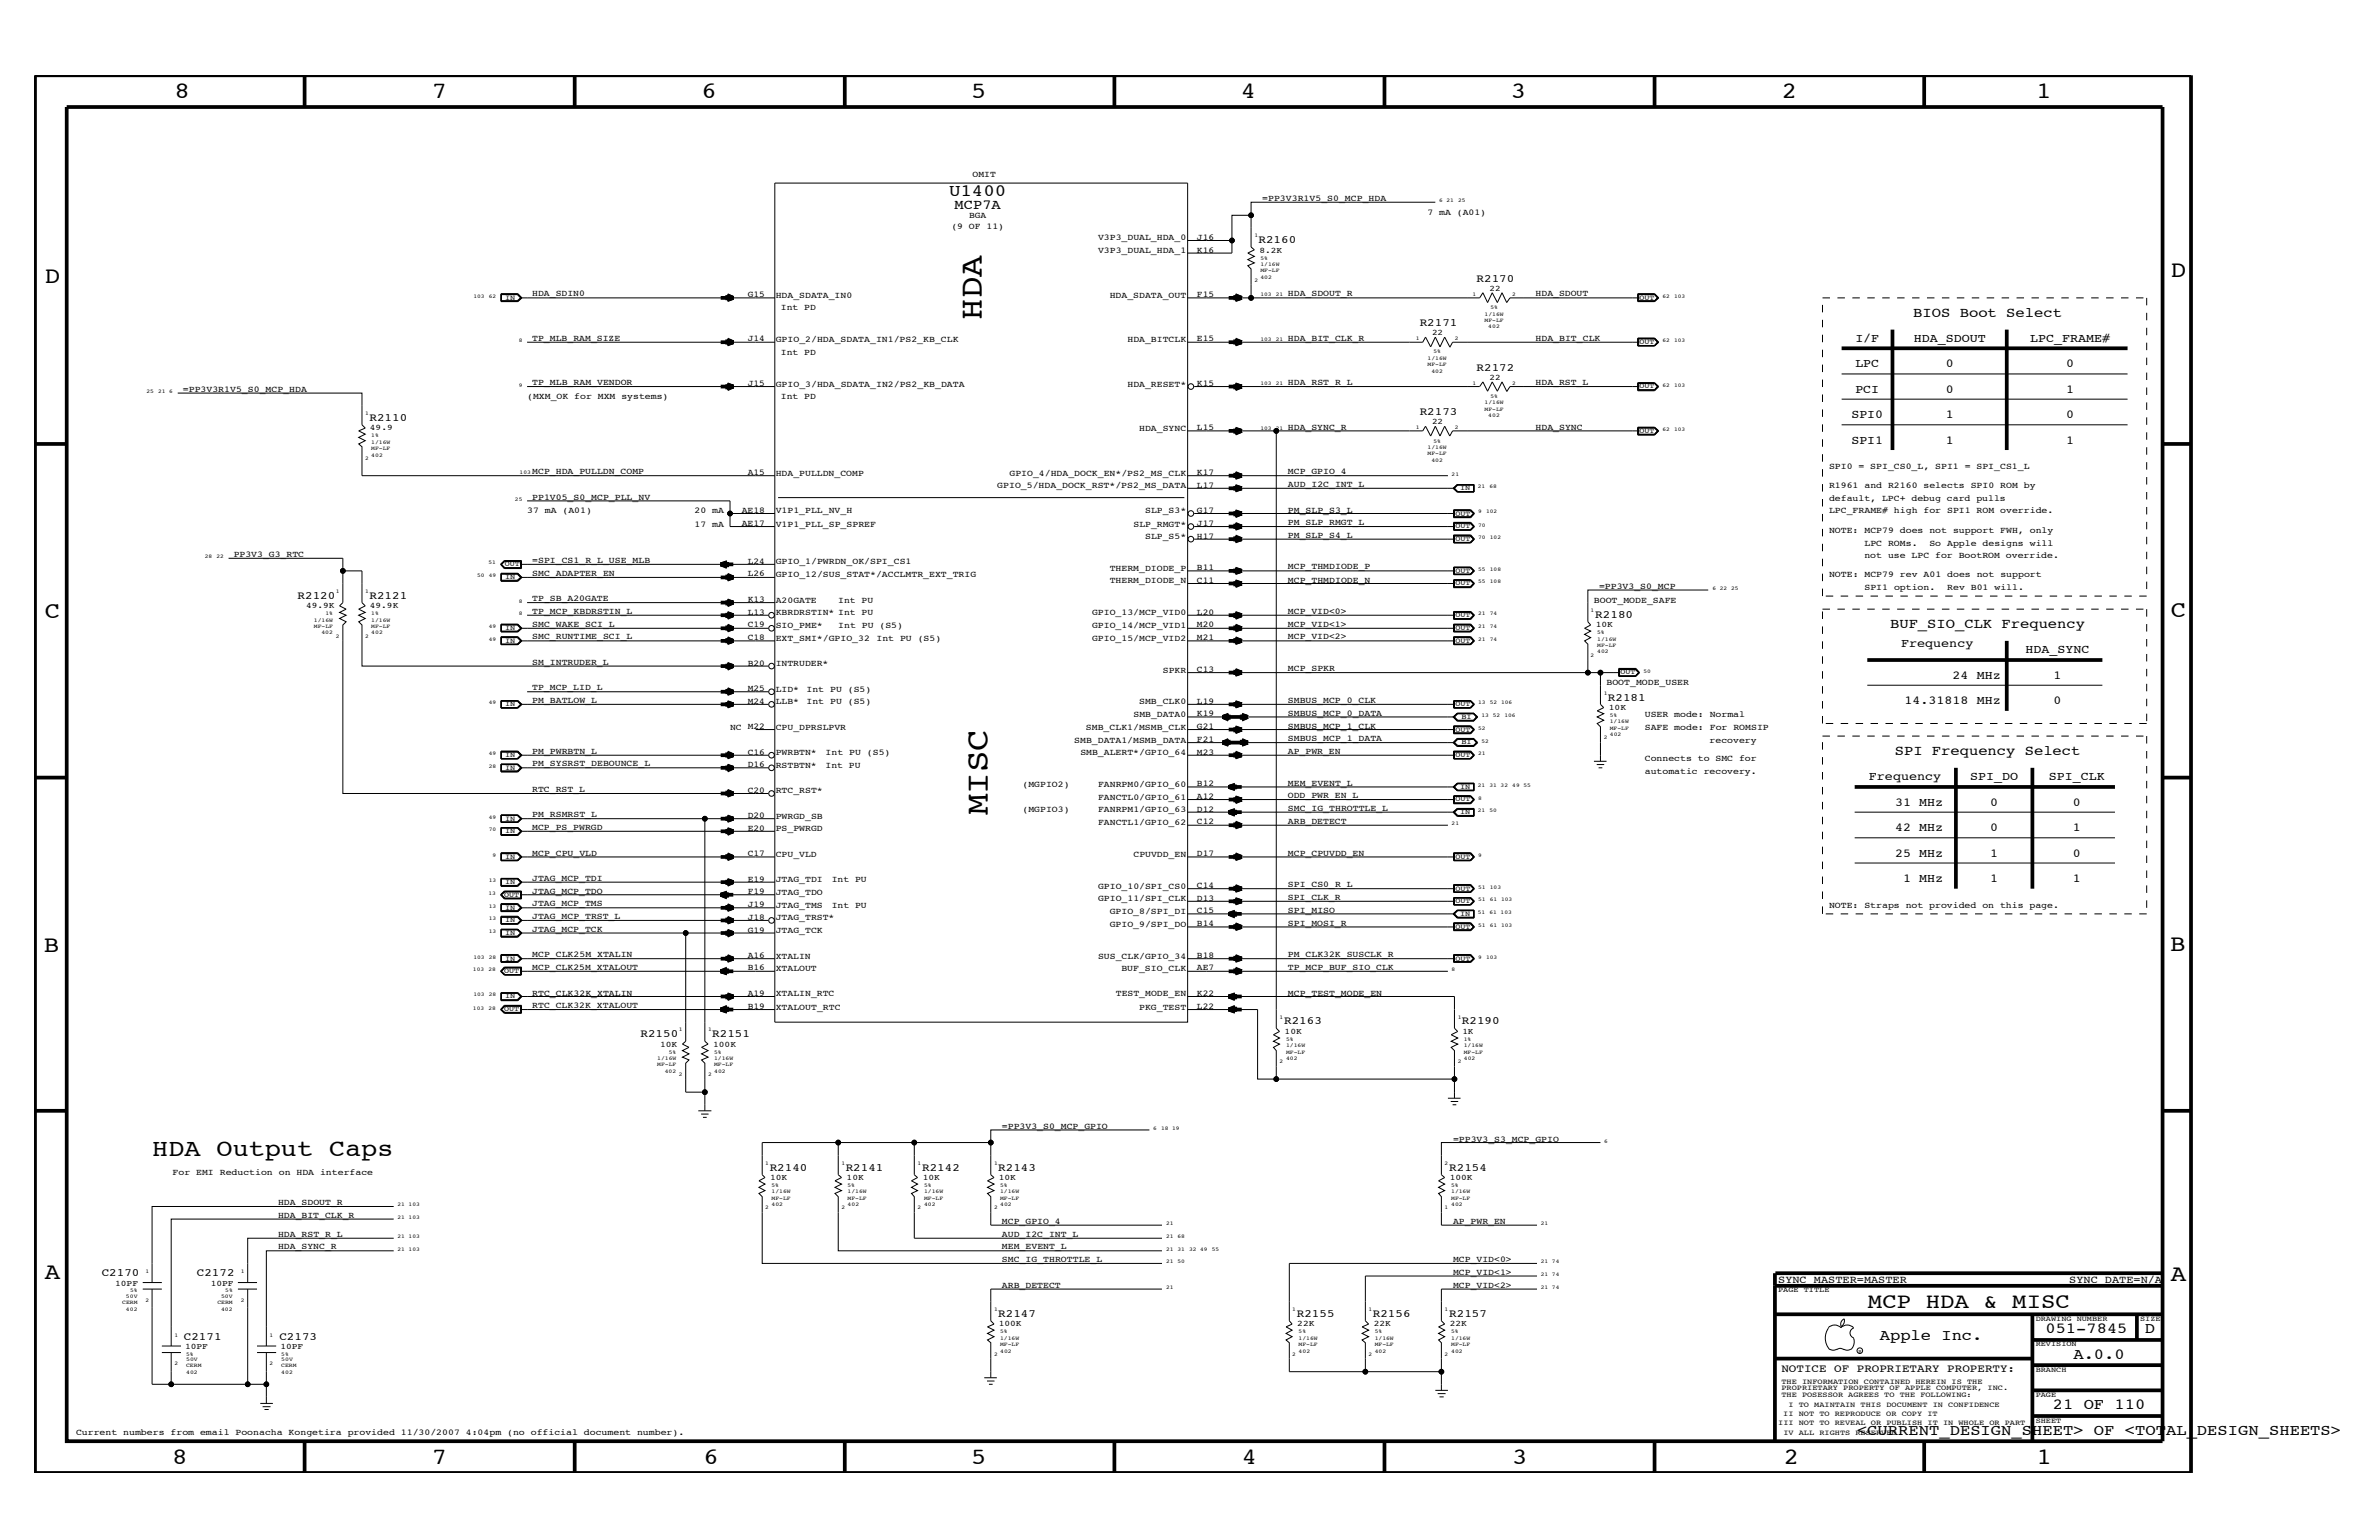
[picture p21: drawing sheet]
<svg xmlns="http://www.w3.org/2000/svg" width="432mm" height="279mm" viewBox="0 0 432 279" stroke-linecap="round" stroke-linejoin="round" font-family="sans-serif">
<defs><g id="words">
<g font-size="5.9">
<text x="178.2" y="58" transform="rotate(-90 178.2 58)">HDA</text>
<text x="179.3" y="147.9" transform="rotate(-90 179.3 147.9)">MISC</text>
</g>
<text font-size="4.4" x="27.6" y="209.7">HDA Output Caps</text>
<g font-size="4.2">
<text x="31.7" y="17.8">8</text>
<text x="78.4" y="17.8">7</text>
<text x="127.3" y="17.8">6</text>
<text x="176.3" y="17.8">5</text>
<text x="225.2" y="17.8">4</text>
<text x="274.2" y="17.8">3</text>
<text x="323.4" y="17.8">2</text>
<text x="369.6" y="17.8">1</text>
<text x="8.1" y="51.3">D</text>
<text x="394" y="50.3">D</text>
<text x="8.1" y="112.1">C</text>
<text x="394" y="111.9">C</text>
<text x="8" y="172.7">B</text>
<text x="393.9" y="172.5">B</text>
<text x="8.1" y="232">A</text>
<text x="394" y="232.4">A</text>
<text x="31.2" y="265.6">8</text>
<text x="78.4" y="265.6">7</text>
<text x="127.7" y="265.6">6</text>
<text x="176.3" y="265.6">5</text>
<text x="225.4" y="265.6">4</text>
<text x="274.5" y="265.6">3</text>
<text x="323.8" y="265.6">2</text>
<text x="369.7" y="265.6">1</text>
</g>
<text font-size="3.9" x="339" y="237.3">MCP HDA &amp; MISC</text>
<text font-size="3.1" x="172.3" y="35.6">U1400</text>
<g font-size="2.8">
<text x="341.2" y="243.1">Apple Inc.</text>
<text x="371.3" y="241.9">051-7845</text>
<text x="389.3" y="241.9">D</text>
<text x="376.3" y="246.5">A.0.0</text>
<text x="372.6" y="255.7">21 OF 110</text>
<text x="337.1" y="260.4">&lt;CURRENT_DESIGN_SHEET&gt; OF &lt;TOTAL_DESIGN_SHEETS&gt;</text>
</g>
<g font-size="2.5">
<text x="173.3" y="37.9">MCP7A</text>
<text x="347.3" y="57.4">BIOS Boot Select</text>
<text x="343.1" y="114">BUF_SIO_CLK Frequency</text>
<text x="343.9" y="137">SPI Frequency Select</text>
</g>
<g font-size="2.2">
<text x="336.8" y="62.1">I/F</text>
<text x="347.3" y="62.1">HDA_SDOUT</text>
<text x="368.5" y="62.1">LPC_FRAME#</text>
<text x="336.8" y="71.3">PCI</text>
<text x="336.8" y="66.7">LPC</text>
<text x="353.2" y="71.3">0</text>
<text x="353.2" y="66.7">0</text>
<text x="375" y="71.3">1</text>
<text x="375" y="66.7">0</text>
<text x="336" y="75.9">SPI0</text>
<text x="353.2" y="75.9">1</text>
<text x="375" y="75.9">0</text>
<text x="336" y="80.5">SPI1</text>
<text x="353.2" y="80.5">1</text>
<text x="375" y="80.5">1</text>
<text x="345.1" y="117.4">Frequency</text>
<text x="367.7" y="118.6">HDA_SYNC</text>
<text x="354.4" y="123.1">24 MHz</text>
<text x="372.7" y="123.1">1</text>
<text x="345.7" y="127.8">14.31818 MHz</text>
<text x="372.7" y="127.8">0</text>
<text x="339.2" y="141.6">Frequency</text>
<text x="357.6" y="141.6">SPI_DO</text>
<text x="371.9" y="141.6">SPI_CLK</text>
<text x="344" y="146.2">31 MHz</text>
<text x="361.2" y="146.2">0</text>
<text x="376.2" y="146.2">0</text>
<text x="344" y="155.5">25 MHz</text>
<text x="344" y="150.8">42 MHz</text>
<text x="361.2" y="150.8">0</text>
<text x="361.2" y="155.5">1</text>
<text x="376.2" y="150.8">1</text>
<text x="376.2" y="155.5">0</text>
<text x="345.4" y="160">1 MHz</text>
<text x="361.2" y="160">1</text>
<text x="376.2" y="160">1</text>
</g>
<g font-size="2">
<text x="228.4" y="44.1">R2160</text>
<text x="268" y="51.1">R2170</text>
<text x="257.7" y="59.2">R2171</text>
<text x="268" y="67.3">R2172</text>
<text x="67.1" y="76.4">R2110</text>
<text x="257.7" y="75.3">R2173</text>
<text x="54" y="108.7">R2120</text>
<text x="67.1" y="108.7">R2121</text>
<text x="289.6" y="112.1">R2180</text>
<text x="291.8" y="127.1">R2181</text>
<text x="233.1" y="185.9">R2163</text>
<text x="265.3" y="185.9">R2190</text>
<text x="116.2" y="188.2">R2150</text>
<text x="129.3" y="188.2">R2151</text>
<text x="139.7" y="212.4">R2140</text>
<text x="153.5" y="212.4">R2141</text>
<text x="167.4" y="212.4">R2142</text>
<text x="181.2" y="212.4">R2143</text>
<text x="263.1" y="212.4">R2154</text>
<text x="18.5" y="231.5">C2170</text>
<text x="35.7" y="231.5">C2172</text>
<text x="181.2" y="239">R2147</text>
<text x="235.4" y="239">R2155</text>
<text x="249.2" y="239">R2156</text>
<text x="263.1" y="239">R2157</text>
<text x="33.4" y="243.1">C2171</text>
<text x="50.7" y="243.1">C2173</text>
<text x="323.3" y="248.9">NOTICE OF PROPRIETARY PROPERTY:</text>
</g>
<g font-size="1.9">
<text x="322.7" y="232.7">SYNC_MASTER=MASTER</text>
<text x="375.6" y="232.7">SYNC_DATE=N/A</text>
</g>
<g font-size="1.6">
<text x="176.5" y="32.1">OMIT</text>
<text x="172.7" y="41.5">(9 OF 11)</text>
<text x="175.9" y="39.6">BGA</text>
<text x="229.1" y="36.5">=PP3V3R1V5_S0_MCP_HDA</text>
<text x="259.1" y="39.1">7 mA (A01)</text>
<text x="199.3" y="43.6">V3P3_DUAL_HDA_0</text>
<text x="199.3" y="45.9">V3P3_DUAL_HDA_1</text>
<text x="217.3" y="45.8">K16</text>
<text x="217.3" y="43.5">J16</text>
<text x="96.6" y="53.8">HDA_SDIN0</text>
<text x="135.7" y="53.9">G15</text>
<text x="217.3" y="53.9">F15</text>
<text x="233.8" y="53.8">HDA_SDOUT_R</text>
<text x="278.7" y="53.8">HDA_SDOUT</text>
<text x="140.8" y="54">HDA_SDATA_IN0</text>
<text x="141.7" y="56.3">Int PD</text>
<text x="201.4" y="54">HDA_SDATA_OUT</text>
<text x="96.6" y="61.8">TP_MLB_RAM_SIZE</text>
<text x="135.7" y="61.9">J14</text>
<text x="140.8" y="62.1">GPIO_2/HDA_SDATA_IN1/PS2_KB_CLK</text>
<text x="141.7" y="64.4">Int PD</text>
<text x="204.6" y="62.1">HDA_BITCLK</text>
<text x="217.3" y="61.9">E15</text>
<text x="233.8" y="61.8">HDA_BIT_CLK_R</text>
<text x="278.7" y="61.8">HDA_BIT_CLK</text>
<text x="33.2" y="71.1">=PP3V3R1V5_S0_MCP_HDA</text>
<text x="96.6" y="69.9">TP_MLB_RAM_VENDOR</text>
<text x="135.7" y="70">J15</text>
<text x="140.8" y="70.1">GPIO_3/HDA_SDATA_IN2/PS2_KB_DATA</text>
<text x="204.6" y="70.1">HDA_RESET*</text>
<text x="217.3" y="70">K15</text>
<text x="233.8" y="69.9">HDA_RST_R_L</text>
<text x="278.7" y="69.9">HDA_RST_L</text>
<text x="95.7" y="72.4">(MXM_OK for MXM systems)</text>
<text x="141.7" y="72.4">Int PD</text>
<text x="206.8" y="78.2">HDA_SYNC</text>
<text x="217.3" y="78.1">L15</text>
<text x="233.8" y="78">HDA_SYNC_R</text>
<text x="278.7" y="78">HDA_SYNC</text>
<text x="96.6" y="86">MCP_HDA_PULLDN_COMP</text>
<text x="135.7" y="86.1">A15</text>
<text x="140.8" y="86.3">HDA_PULLDN_COMP</text>
<text x="181" y="88.6">GPIO_5/HDA_DOCK_RST*/PS2_MS_DATA</text>
<text x="183.2" y="86.3">GPIO_4/HDA_DOCK_EN*/PS2_MS_CLK</text>
<text x="217.3" y="88.5">L17</text>
<text x="217.3" y="86.1">K17</text>
<text x="233.8" y="88.3">AUD_I2C_INT_L</text>
<text x="233.8" y="86">MCP_GPIO_4</text>
<text x="332" y="85.1">SPI0 = SPI_CS0_L, SPI1 = SPI_CS1_L</text>
<text x="332" y="88.6">R1961 and R2160 selects SPI0 ROM by</text>
<text x="95.7" y="93.2">37 mA (A01)</text>
<text x="96.6" y="90.7">PP1V05_S0_MCP_PLL_NV</text>
<text x="126.1" y="95.5">17 mA</text>
<text x="126.1" y="93.2">20 mA</text>
<text x="134.6" y="95.4">AE17</text>
<text x="134.6" y="93.1">AE18</text>
<text x="140.8" y="93.2">V1P1_PLL_NV_H</text>
<text x="140.8" y="95.5">V1P1_PLL_SP_SPREF</text>
<text x="205.7" y="95.5">SLP_RMGT*</text>
<text x="207.9" y="93.2">SLP_S3*</text>
<text x="217.3" y="93.1">G17</text>
<text x="217.3" y="95.4">J17</text>
<text x="233.8" y="95.3">PM_SLP_RMGT_L</text>
<text x="233.8" y="93">PM_SLP_S3_L</text>
<text x="332" y="93.2">LPC_FRAME# high for SPI1 ROM override.</text>
<text x="332" y="90.9">default, LPC+ debug card pulls</text>
<text x="42.4" y="101">PP3V3_G3_RTC</text>
<text x="207.9" y="97.8">SLP_S5*</text>
<text x="217.3" y="97.7">H17</text>
<text x="233.8" y="97.6">PM_SLP_S4_L</text>
<text x="332" y="96.6">NOTE: MCP79 does not support FWH, only</text>
<text x="338.4" y="101.3">not use LPC for BootROM override.</text>
<text x="338.4" y="99">LPC ROMs.</text>
<text x="350.2" y="99">So Apple designs will</text>
<text x="96.6" y="102.2">=SPI_CS1_R_L_USE_MLB</text>
<text x="96.6" y="104.5">SMC_ADAPTER_EN</text>
<text x="135.7" y="102.3">L24</text>
<text x="135.7" y="104.6">L26</text>
<text x="140.8" y="102.4">GPIO_1/PWRDN_OK/SPI_CS1</text>
<text x="140.8" y="104.8">GPIO_12/SUS_STAT*/ACCLMTR_EXT_TRIG</text>
<text x="201.4" y="105.9">THERM_DIODE_N</text>
<text x="201.4" y="103.6">THERM_DIODE_P</text>
<text x="217.3" y="103.5">B11</text>
<text x="217.3" y="105.8">C11</text>
<text x="233.8" y="105.7">MCP_THMDIODE_N</text>
<text x="233.8" y="103.3">MCP_THMDIODE_P</text>
<text x="290.2" y="106.8">=PP3V3_S0_MCP</text>
<text x="332" y="104.8">NOTE: MCP79 rev A01 does not support</text>
<text x="338.4" y="107">SPI1 option.</text>
<text x="353.4" y="107">Rev B01 will.</text>
<text x="96.6" y="109.1">TP_SB_A20GATE</text>
<text x="96.6" y="111.4">TP_MCP_KBDRSTIN_L</text>
<text x="96.6" y="113.7">SMC_WAKE_SCI_L</text>
<text x="135.7" y="113.8">C19</text>
<text x="135.7" y="111.5">L13</text>
<text x="135.7" y="109.2">K13</text>
<text x="140.8" y="109.3">A20GATE</text>
<text x="140.8" y="111.6">KBRDRSTIN* Int PU</text>
<text x="140.8" y="114">SIO_PME*</text>
<text x="152.1" y="114">Int PU (S5)</text>
<text x="152.1" y="109.3">Int PU</text>
<text x="198.2" y="111.6">GPIO_13/MCP_VID0</text>
<text x="198.2" y="114">GPIO_14/MCP_VID1</text>
<text x="217.3" y="113.8">M20</text>
<text x="217.3" y="111.5">L20</text>
<text x="233.8" y="111.4">MCP_VID&lt;0&gt;</text>
<text x="233.8" y="113.7">MCP_VID&lt;1&gt;</text>
<text x="289.3" y="109.3">BOOT_MODE_SAFE</text>
<text x="96.6" y="116">SMC_RUNTIME_SCI_L</text>
<text x="135.7" y="116.1">C18</text>
<text x="140.8" y="116.3">EXT_SMI*/GPIO_32</text>
<text x="159.1" y="116.3">Int PU (S5)</text>
<text x="198.2" y="116.3">GPIO_15/MCP_VID2</text>
<text x="217.3" y="116.1">M21</text>
<text x="233.8" y="116">MCP_VID&lt;2&gt;</text>
<text x="96.6" y="120.7">SM_INTRUDER_L</text>
<text x="96.6" y="125.3">TP_MCP_LID_L</text>
<text x="135.7" y="125.3">M25</text>
<text x="135.7" y="120.8">B20</text>
<text x="140.8" y="120.8">INTRUDER*</text>
<text x="140.8" y="125.5">LID*</text>
<text x="146.4" y="125.5">Int PU (S5)</text>
<text x="211.1" y="122">SPKR</text>
<text x="217.3" y="121.9">C13</text>
<text x="233.8" y="121.8">MCP_SPKR</text>
<text x="291.6" y="124.3">BOOT_MODE_USER</text>
<text x="96.6" y="127.5">PM_BATLOW_L</text>
<text x="135.7" y="127.7">M24</text>
<text x="140.8" y="127.8">LLB*</text>
<text x="146.4" y="127.8">Int PU (S5)</text>
<text x="205.7" y="130.1">SMB_DATA0</text>
<text x="206.8" y="127.8">SMB_CLK0</text>
<text x="217.3" y="130">K19</text>
<text x="217.3" y="127.7">L19</text>
<text x="233.8" y="127.5">SMBUS_MCP_0_CLK</text>
<text x="233.8" y="129.8">SMBUS_MCP_0_DATA</text>
<text x="298.5" y="130.1">USER mode: Normal</text>
<text x="96.6" y="136.8">PM_PWRBTN_L</text>
<text x="132.5" y="132.4">NC M22</text>
<text x="135.7" y="136.9">C16</text>
<text x="140.8" y="132.4">CPU_DPRSLPVR</text>
<text x="140.8" y="137">PWRBTN*</text>
<text x="149.9" y="137">Int PU (S5)</text>
<text x="195" y="134.7">SMB_DATA1/MSMB_DATA</text>
<text x="196.1" y="137">SMB_ALERT*/GPIO_64</text>
<text x="197.1" y="132.4">SMB_CLK1/MSMB_CLK</text>
<text x="217.3" y="134.6">F21</text>
<text x="217.3" y="132.3">G21</text>
<text x="217.3" y="136.9">M23</text>
<text x="233.8" y="132.2">SMBUS_MCP_1_CLK</text>
<text x="233.8" y="136.8">AP_PWR_EN</text>
<text x="233.8" y="134.5">SMBUS_MCP_1_DATA</text>
<text x="298.5" y="132.4">SAFE mode: For ROMSIP</text>
<text x="310.3" y="134.7">recovery</text>
<text x="96.6" y="139.1">PM_SYSRST_DEBOUNCE_L</text>
<text x="96.6" y="143.7">RTC_RST_L</text>
<text x="135.7" y="143.8">C20</text>
<text x="135.7" y="139.2">D16</text>
<text x="140.8" y="139.3">RSTBTN*</text>
<text x="140.8" y="144">RTC_RST*</text>
<text x="149.9" y="139.3">Int PU</text>
<text x="185.6" y="142.8">(MGPIO2)</text>
<text x="199.3" y="142.8">FANRPM0/GPIO_60</text>
<text x="217.3" y="142.7">B12</text>
<text x="233.8" y="142.5">MEM_EVENT_L</text>
<text x="298.5" y="138.1">Connects to SMC for</text>
<text x="298.5" y="140.5">automatic recovery.</text>
<text x="96.6" y="148.3">PM_RSMRST_L</text>
<text x="135.7" y="148.4">D20</text>
<text x="140.8" y="148.5">PWRGD_SB</text>
<text x="185.6" y="147.3">(MGPIO3)</text>
<text x="199.3" y="145.1">FANCTL0/GPIO_61</text>
<text x="199.3" y="149.7">FANCTL1/GPIO_62</text>
<text x="199.3" y="147.3">FANRPM1/GPIO_63</text>
<text x="217.3" y="147.3">D12</text>
<text x="217.3" y="149.5">C12</text>
<text x="217.3" y="145">A12</text>
<text x="233.8" y="144.8">ODD_PWR_EN_L</text>
<text x="233.8" y="147.2">SMC_IG_THROTTLE_L</text>
<text x="233.8" y="149.5">ARB_DETECT</text>
<text x="96.6" y="150.7">MCP_PS_PWRGD</text>
<text x="96.6" y="155.2">MCP_CPU_VLD</text>
<text x="135.7" y="150.7">E20</text>
<text x="135.7" y="155.3">C17</text>
<text x="140.8" y="155.5">CPU_VLD</text>
<text x="140.8" y="150.8">PS_PWRGD</text>
<text x="205.7" y="155.5">CPUVDD_EN</text>
<text x="217.3" y="155.3">D17</text>
<text x="233.8" y="155.2">MCP_CPUVDD_EN</text>
<text x="96.6" y="159.8">JTAG_MCP_TDI</text>
<text x="135.7" y="160">E19</text>
<text x="140.8" y="160">JTAG_TDI</text>
<text x="151" y="160">Int PU</text>
<text x="199.3" y="161.2">GPIO_10/SPI_CS0</text>
<text x="217.3" y="161.1">C14</text>
<text x="233.8" y="161">SPI_CS0_R_L</text>
<text x="96.6" y="162.2">JTAG_MCP_TDO</text>
<text x="96.6" y="164.5">JTAG_MCP_TMS</text>
<text x="96.6" y="166.7">JTAG_MCP_TRST_L</text>
<text x="135.7" y="166.9">J18</text>
<text x="135.7" y="164.5">J19</text>
<text x="135.7" y="162.2">F19</text>
<text x="140.8" y="162.3">JTAG_TDO</text>
<text x="140.8" y="164.7">JTAG_TMS</text>
<text x="140.8" y="167">JTAG_TRST*</text>
<text x="151" y="164.7">Int PU</text>
<text x="199.3" y="163.5">GPIO_11/SPI_CLK</text>
<text x="201.4" y="165.8">GPIO_8/SPI_DI</text>
<text x="217.3" y="165.7">C15</text>
<text x="217.3" y="163.4">D13</text>
<text x="233.8" y="163.3">SPI_CLK_R</text>
<text x="233.8" y="165.6">SPI_MISO</text>
<text x="233.8" y="167.9">SPI_MOSI_R</text>
<text x="332" y="164.7">NOTE: Straps not provided on this page.</text>
<text x="96.6" y="173.7">MCP_CLK25M_XTALIN</text>
<text x="96.6" y="169">JTAG_MCP_TCK</text>
<text x="135.7" y="169.2">G19</text>
<text x="135.7" y="173.8">A16</text>
<text x="140.8" y="169.3">JTAG_TCK</text>
<text x="140.8" y="173.9">XTALIN</text>
<text x="199.3" y="173.9">SUS_CLK/GPIO_34</text>
<text x="201.4" y="168.2">GPIO_9/SPI_DO</text>
<text x="217.3" y="173.8">B18</text>
<text x="217.3" y="168">B14</text>
<text x="233.8" y="173.7">PM_CLK32K_SUSCLK_R</text>
<text x="96.6" y="176">MCP_CLK25M_XTALOUT</text>
<text x="135.7" y="176.1">B16</text>
<text x="140.8" y="176.2">XTALOUT</text>
<text x="203.5" y="176.2">BUF_SIO_CLK</text>
<text x="217.3" y="176.1">AE7</text>
<text x="233.8" y="176">TP_MCP_BUF_SIO_CLK</text>
<text x="96.6" y="180.6">RTC_CLK32K_XTALIN</text>
<text x="96.6" y="182.9">RTC_CLK32K_XTALOUT</text>
<text x="135.7" y="183">B19</text>
<text x="135.7" y="180.7">A19</text>
<text x="140.8" y="180.8">XTALIN_RTC</text>
<text x="140.8" y="183.2">XTALOUT_RTC</text>
<text x="202.5" y="180.8">TEST_MODE_EN</text>
<text x="206.8" y="183.2">PKG_TEST</text>
<text x="217.3" y="180.7">K22</text>
<text x="217.3" y="183">L22</text>
<text x="233.8" y="180.6">MCP_TEST_MODE_EN</text>
<text x="181.9" y="204.8">=PP3V3_S0_MCP_GPIO</text>
<text x="263.7" y="207.1">=PP3V3_S3_MCP_GPIO</text>
<text x="31.3" y="213.1">For EMI Reduction on HDA interface</text>
<text x="50.5" y="218.6">HDA_SDOUT_R</text>
<text x="50.5" y="220.9">HDA_BIT_CLK_R</text>
<text x="50.5" y="226.7">HDA_SYNC_R</text>
<text x="50.5" y="224.4">HDA_RST_R_L</text>
<text x="181.9" y="224.4">AUD_I2C_INT_L</text>
<text x="181.9" y="222.1">MCP_GPIO_4</text>
<text x="181.9" y="226.7">MEM_EVENT_L</text>
<text x="263.7" y="222.1">AP_PWR_EN</text>
<text x="181.9" y="233.6">ARB_DETECT</text>
<text x="181.9" y="229">SMC_IG_THROTTLE_L</text>
<text x="263.7" y="233.6">MCP_VID&lt;2&gt;</text>
<text x="263.7" y="231.3">MCP_VID&lt;1&gt;</text>
<text x="263.7" y="229">MCP_VID&lt;0&gt;</text>
<text x="13.8" y="260.4">Current numbers from email Poonacha Kongetira provided 11/30/2007 4:04pm (no official document number).</text>
</g>
<g font-size="1.5">
<text x="228.6" y="45.8">8.2K</text>
<text x="270.3" y="52.8">22</text>
<text x="259.9" y="60.8">22</text>
<text x="270.3" y="68.9">22</text>
<text x="259.9" y="76.9">22</text>
<text x="67.1" y="78.1">49.9</text>
<text x="55.5" y="110.3">49.9K</text>
<text x="67.1" y="110.3">49.9K</text>
<text x="289.6" y="113.8">10K</text>
<text x="292" y="128.8">10K</text>
<text x="119.8" y="189.9">10K</text>
<text x="129.5" y="189.9">100K</text>
<text x="233.2" y="187.6">10K</text>
<text x="265.4" y="187.6">1K</text>
<text x="139.8" y="214.2">10K</text>
<text x="153.7" y="214.2">10K</text>
<text x="167.5" y="214.2">10K</text>
<text x="181.3" y="214.2">10K</text>
<text x="263.1" y="214.2">100K</text>
<text x="20.9" y="233.3">10PF</text>
<text x="38.3" y="233.3">10PF</text>
<text x="33.6" y="244.8">10PF</text>
<text x="50.9" y="244.8">10PF</text>
<text x="181.3" y="240.7">100K</text>
<text x="235.5" y="240.7">22K</text>
<text x="249.3" y="240.7">22K</text>
<text x="263.1" y="240.7">22K</text>
</g>
<g font-size="1.4">
<text x="91.7" y="54.4">IN</text>
<text x="297.6" y="54.4">OUT</text>
<text x="297.6" y="62.4">OUT</text>
<text x="297.6" y="70.5">OUT</text>
<text x="297.6" y="78.6">OUT</text>
<text x="265" y="88.9">IN</text>
<text x="264.2" y="93.6">OUT</text>
<text x="264.2" y="95.9">OUT</text>
<text x="264.2" y="98.2">OUT</text>
<text x="91.6" y="102.7">OUT</text>
<text x="91.7" y="105.1">IN</text>
<text x="264.2" y="103.9">OUT</text>
<text x="264.2" y="106.2">OUT</text>
<text x="264.2" y="112">OUT</text>
<text x="91.7" y="114.3">IN</text>
<text x="91.7" y="116.6">IN</text>
<text x="264.2" y="114.3">OUT</text>
<text x="264.2" y="116.6">OUT</text>
<text x="294.1" y="122.4">OUT</text>
<text x="91.7" y="128.1">IN</text>
<text x="264.2" y="128.1">OUT</text>
<text x="265.3" y="130.4">BI</text>
<text x="91.7" y="137.4">IN</text>
<text x="264.2" y="132.8">OUT</text>
<text x="264.2" y="137.4">OUT</text>
<text x="265.3" y="135.1">BI</text>
<text x="91.7" y="139.6">IN</text>
<text x="265" y="143.1">IN</text>
<text x="91.7" y="148.9">IN</text>
<text x="264.2" y="145.4">OUT</text>
<text x="265" y="147.8">IN</text>
<text x="91.7" y="155.8">IN</text>
<text x="91.7" y="151.2">IN</text>
<text x="264.2" y="155.8">OUT</text>
<text x="91.7" y="160.4">IN</text>
<text x="264.2" y="161.6">OUT</text>
<text x="91.5" y="162.8">OUT</text>
<text x="91.7" y="165">IN</text>
<text x="91.7" y="167.3">IN</text>
<text x="264.2" y="163.9">OUT</text>
<text x="265" y="166.1">IN</text>
<text x="91.7" y="169.6">IN</text>
<text x="264.2" y="168.5">OUT</text>
<text x="91.5" y="176.6">OUT</text>
<text x="91.7" y="174.3">IN</text>
<text x="264.2" y="174.3">OUT</text>
<text x="91.5" y="183.5">OUT</text>
<text x="91.7" y="181.1">IN</text>
<text x="322.7" y="234.4">PAGE TITLE</text>
<text x="369.5" y="239.6">DRAWING NUMBER</text>
<text x="388.5" y="239.6">SIZE</text>
<text x="369.5" y="244.2">REVISION</text>
<text x="323.3" y="251.1">THE INFORMATION CONTAINED HEREIN IS THE</text>
<text x="369.5" y="248.9">BRANCH</text>
<text x="323.3" y="253.4">THE POSESSOR AGREES TO THE FOLLOWING:</text>
<text x="323.3" y="252.3">PROPRIETARY PROPERTY OF APPLE COMPUTER, INC.</text>
<text x="323.7" y="256.9">II NOT TO REPRODUCE OR COPY IT</text>
<text x="324.6" y="255.2">I TO MAINTAIN THIS DOCUMENT IN CONFIDENCE</text>
<text x="369.5" y="253.4">PAGE</text>
<text x="322.7" y="258.6">III NOT TO REVEAL OR PUBLISH IT IN WHOLE OR PART</text>
<text x="323.7" y="260.4">IV ALL RIGHTS RESERVED</text>
<text x="369.5" y="258.1">SHEET</text>
</g>
<g font-size="1">
<text x="261.2" y="36.7">6 21</text>
<text x="264.7" y="36.7">25</text>
<text x="227.7" y="43">1</text>
<text x="228.8" y="47.1">5%</text>
<text x="227.7" y="51.1">2</text>
<text x="228.8" y="49.4">MF-LF</text>
<text x="228.8" y="48.2">1/16W</text>
<text x="228.8" y="50.6">402</text>
<text x="228.8" y="53.8">103</text>
<text x="231.6" y="53.8">21</text>
<text x="267.3" y="53.6">1</text>
<text x="274.5" y="53.6">2</text>
<text x="85.9" y="54">103</text>
<text x="88.7" y="54">62</text>
<text x="269.5" y="58.4">MF-LF</text>
<text x="269.5" y="57.3">1/16W</text>
<text x="270.1" y="59.5">402</text>
<text x="270.5" y="56.1">5%</text>
<text x="301.8" y="54">62</text>
<text x="303.9" y="54">103</text>
<text x="94.1" y="62.1">8</text>
<text x="228.8" y="61.8">103</text>
<text x="231.6" y="61.8">21</text>
<text x="257" y="61.8">1</text>
<text x="259.1" y="65.3">1/16W</text>
<text x="260.2" y="64.1">5%</text>
<text x="264.1" y="61.8">2</text>
<text x="301.8" y="62.1">62</text>
<text x="303.9" y="62.1">103</text>
<text x="26.6" y="71.3">25</text>
<text x="28.7" y="71.3">21 6</text>
<text x="94.1" y="70.1">9</text>
<text x="228.8" y="69.9">103</text>
<text x="231.6" y="69.9">21</text>
<text x="259.1" y="66.5">MF-LF</text>
<text x="259.8" y="67.6">402</text>
<text x="267.3" y="69.8">1</text>
<text x="274.5" y="69.8">2</text>
<text x="301.8" y="70.1">62</text>
<text x="303.9" y="70.1">103</text>
<text x="66.3" y="75.3">1</text>
<text x="257" y="77.8">1</text>
<text x="264.1" y="77.8">2</text>
<text x="269.5" y="73.3">1/16W</text>
<text x="269.5" y="74.5">MF-LF</text>
<text x="270.1" y="75.7">402</text>
<text x="270.5" y="72.2">5%</text>
<text x="66.3" y="83.4">2</text>
<text x="67.4" y="81.6">MF-LF</text>
<text x="67.4" y="80.5">1/16W</text>
<text x="67.4" y="79.4">1%</text>
<text x="67.4" y="82.8">402</text>
<text x="228.8" y="78">103</text>
<text x="231.6" y="78">21</text>
<text x="259.1" y="82.6">MF-LF</text>
<text x="259.1" y="81.5">1/16W</text>
<text x="259.8" y="83.8">402</text>
<text x="260.2" y="80.3">5%</text>
<text x="301.8" y="78.2">62</text>
<text x="303.9" y="78.2">103</text>
<text x="94.3" y="86">103</text>
<text x="263.5" y="86.3">21</text>
<text x="268.2" y="88.6">21</text>
<text x="270.3" y="88.6">68</text>
<text x="93.5" y="90.9">25</text>
<text x="268.3" y="95.5">70</text>
<text x="268.3" y="93.2">9</text>
<text x="269.7" y="93.2">102</text>
<text x="37.2" y="101.3">28</text>
<text x="39.3" y="101.3">22</text>
<text x="268.3" y="97.8">70</text>
<text x="270.4" y="97.8">102</text>
<text x="61" y="107.6">1</text>
<text x="66.3" y="107.6">1</text>
<text x="86.6" y="104.8">50</text>
<text x="88.6" y="102.4">51</text>
<text x="88.7" y="104.8">49</text>
<text x="268.3" y="105.9">55</text>
<text x="268.3" y="103.6">55</text>
<text x="270.4" y="105.9">108</text>
<text x="270.4" y="103.6">108</text>
<text x="310.8" y="107">6 22 25</text>
<text x="57" y="114">MF-LF</text>
<text x="57" y="112.8">1/16W</text>
<text x="59.1" y="111.6">1%</text>
<text x="67.4" y="111.6">1%</text>
<text x="67.4" y="114">MF-LF</text>
<text x="67.4" y="112.8">1/16W</text>
<text x="88.7" y="114">49</text>
<text x="94.1" y="109.3">8</text>
<text x="94.1" y="111.6">8</text>
<text x="268.3" y="114">21</text>
<text x="268.3" y="111.6">21</text>
<text x="270.4" y="114">74</text>
<text x="270.4" y="111.6">74</text>
<text x="288.7" y="111.1">1</text>
<text x="58.3" y="115.1">402</text>
<text x="61" y="115.7">2</text>
<text x="66.3" y="115.7">2</text>
<text x="67.4" y="115.1">402</text>
<text x="88.7" y="116.3">49</text>
<text x="268.3" y="116.3">21</text>
<text x="270.4" y="116.3">74</text>
<text x="288.7" y="119.2">2</text>
<text x="289.9" y="115.1">5%</text>
<text x="289.9" y="117.4">MF-LF</text>
<text x="289.9" y="118.6">402</text>
<text x="289.9" y="116.3">1/16W</text>
<text x="298.3" y="122">50</text>
<text x="88.7" y="127.8">49</text>
<text x="268.3" y="127.8">13</text>
<text x="268.9" y="130.1">13 52</text>
<text x="270.4" y="127.8">52 106</text>
<text x="273.1" y="130.1">106</text>
<text x="291.1" y="126.1">1</text>
<text x="292.2" y="130.1">5%</text>
<text x="292.2" y="131.3">1/16W</text>
<text x="88.7" y="137">49</text>
<text x="268.3" y="137">21</text>
<text x="268.3" y="132.4">52</text>
<text x="268.9" y="134.7">52</text>
<text x="291.1" y="134.1">2</text>
<text x="292.2" y="133.5">402</text>
<text x="292.2" y="132.4">MF-LF</text>
<text x="88.7" y="139.3">28</text>
<text x="268.2" y="142.8">21</text>
<text x="270.3" y="142.8">31 32</text>
<text x="274.5" y="142.8">49 55</text>
<text x="88.7" y="148.5">49</text>
<text x="263.5" y="149.7">21</text>
<text x="268.2" y="147.3">21</text>
<text x="268.3" y="145.1">8</text>
<text x="270.3" y="147.3">50</text>
<text x="88.7" y="150.8">70</text>
<text x="89.4" y="155.5">9</text>
<text x="268.3" y="155.5">9</text>
<text x="88.7" y="160">13</text>
<text x="268.3" y="161.2">51</text>
<text x="270.4" y="161.2">103</text>
<text x="88.6" y="162.3">13</text>
<text x="88.7" y="167">13</text>
<text x="88.7" y="164.7">13</text>
<text x="268.2" y="165.8">51</text>
<text x="268.3" y="163.5">51</text>
<text x="270.3" y="165.8">61 103</text>
<text x="270.4" y="163.5">61 103</text>
<text x="85.9" y="173.9">103</text>
<text x="88.7" y="173.9">28</text>
<text x="88.7" y="169.3">13</text>
<text x="268.3" y="168.2">51</text>
<text x="268.3" y="173.9">9</text>
<text x="269.7" y="173.9">103</text>
<text x="270.4" y="168.2">61 103</text>
<text x="85.9" y="176.2">103</text>
<text x="88.6" y="176.2">28</text>
<text x="263.5" y="176.2">8</text>
<text x="85.9" y="183.2">103</text>
<text x="85.9" y="180.8">103</text>
<text x="88.6" y="183.2">28</text>
<text x="88.7" y="180.8">28</text>
<text x="232.2" y="184.9">1</text>
<text x="264.6" y="184.9">1</text>
<text x="121.4" y="191.2">5%</text>
<text x="123.2" y="187.1">1</text>
<text x="128.5" y="187.1">1</text>
<text x="129.6" y="191.2">5%</text>
<text x="233.4" y="191.2">MF-LF</text>
<text x="233.4" y="188.9">5%</text>
<text x="233.4" y="190">1/16W</text>
<text x="265.7" y="191.2">MF-LF</text>
<text x="265.7" y="188.9">1%</text>
<text x="265.7" y="190">1/16W</text>
<text x="119.3" y="192.3">1/16W</text>
<text x="119.3" y="193.5">MF-LF</text>
<text x="120.6" y="194.7">402</text>
<text x="123.2" y="195.2">2</text>
<text x="128.5" y="195.2">2</text>
<text x="129.6" y="193.5">MF-LF</text>
<text x="129.6" y="192.3">1/16W</text>
<text x="129.6" y="194.7">402</text>
<text x="232.2" y="192.9">2</text>
<text x="233.4" y="192.3">402</text>
<text x="264.6" y="192.9">2</text>
<text x="265.7" y="192.3">402</text>
<text x="209.3" y="205">6</text>
<text x="210.7" y="205">18 19</text>
<text x="291.2" y="207.3">6</text>
<text x="138.9" y="211.4">1</text>
<text x="140" y="215.4">5%</text>
<text x="152.7" y="211.4">1</text>
<text x="153.8" y="215.4">5%</text>
<text x="166.5" y="211.4">1</text>
<text x="167.7" y="215.4">5%</text>
<text x="180.4" y="211.4">1</text>
<text x="181.5" y="215.4">5%</text>
<text x="262.2" y="211.4">2</text>
<text x="263.4" y="215.4">5%</text>
<text x="72.1" y="218.9">21 103</text>
<text x="72.1" y="221.2">21 103</text>
<text x="138.9" y="219.4">2</text>
<text x="140" y="217.7">MF-LF</text>
<text x="140" y="216.5">1/16W</text>
<text x="140" y="218.9">402</text>
<text x="152.7" y="219.4">2</text>
<text x="153.8" y="216.5">1/16W</text>
<text x="153.8" y="217.7">MF-LF</text>
<text x="153.8" y="218.9">402</text>
<text x="166.5" y="219.4">2</text>
<text x="167.7" y="216.5">1/16W</text>
<text x="167.7" y="218.9">402</text>
<text x="167.7" y="217.7">MF-LF</text>
<text x="180.4" y="219.4">2</text>
<text x="181.5" y="217.7">MF-LF</text>
<text x="181.5" y="218.9">402</text>
<text x="181.5" y="216.5">1/16W</text>
<text x="262.2" y="219.4">1</text>
<text x="263.4" y="216.5">1/16W</text>
<text x="263.4" y="217.7">MF-LF</text>
<text x="263.4" y="218.9">402</text>
<text x="72.1" y="226.9">21 103</text>
<text x="72.1" y="224.6">21 103</text>
<text x="211.7" y="224.6">21 68</text>
<text x="211.7" y="222.3">21</text>
<text x="211.7" y="226.9">21 31</text>
<text x="215.8" y="226.9">32 49</text>
<text x="220" y="226.9">55</text>
<text x="279.7" y="222.3">21</text>
<text x="26.4" y="231">1</text>
<text x="43.7" y="231">1</text>
<text x="211.7" y="233.9">21</text>
<text x="211.7" y="229.2">21 50</text>
<text x="279.7" y="233.9">21 74</text>
<text x="279.7" y="231.5">21 74</text>
<text x="279.7" y="229.2">21 74</text>
<text x="22.2" y="236.6">CERM</text>
<text x="22.9" y="235.5">50V</text>
<text x="22.9" y="237.8">402</text>
<text x="23.6" y="234.4">5%</text>
<text x="26.4" y="236.2">2</text>
<text x="39.5" y="236.6">CERM</text>
<text x="40.1" y="235.5">50V</text>
<text x="40.1" y="237.8">402</text>
<text x="40.9" y="234.4">5%</text>
<text x="43.7" y="236.2">2</text>
<text x="180.4" y="237.9">1</text>
<text x="234.5" y="237.9">1</text>
<text x="248.4" y="237.9">1</text>
<text x="262.2" y="237.9">1</text>
<text x="31.7" y="242.5">1</text>
<text x="33.8" y="246">5%</text>
<text x="48.9" y="242.5">1</text>
<text x="51.1" y="246">5%</text>
<text x="180.4" y="246">2</text>
<text x="181.5" y="245.4">402</text>
<text x="181.5" y="243.1">1/16W</text>
<text x="181.5" y="244.2">MF-LF</text>
<text x="181.5" y="241.9">5%</text>
<text x="234.5" y="246">2</text>
<text x="235.7" y="245.4">402</text>
<text x="235.7" y="243.1">1/16W</text>
<text x="235.7" y="241.9">5%</text>
<text x="235.7" y="244.2">MF-LF</text>
<text x="248.4" y="246">2</text>
<text x="249.5" y="241.9">5%</text>
<text x="249.5" y="244.2">MF-LF</text>
<text x="249.5" y="243.1">1/16W</text>
<text x="249.5" y="245.4">402</text>
<text x="262.2" y="246">2</text>
<text x="263.4" y="241.9">5%</text>
<text x="263.4" y="244.2">MF-LF</text>
<text x="263.4" y="243.1">1/16W</text>
<text x="263.4" y="245.4">402</text>
<text x="31.7" y="247.7">2</text>
<text x="33.8" y="247">50V</text>
<text x="33.8" y="249.3">402</text>
<text x="33.8" y="248.1">CERM</text>
<text x="48.9" y="247.7">2</text>
<text x="51.1" y="247">50V</text>
<text x="51.1" y="249.3">402</text>
<text x="51.1" y="248.1">CERM</text>
</g>
<text font-size=".9" x="337.3" y="245.4">R</text>
</g></defs>
<g fill="none" stroke="#000" stroke-width=".18">
<path d="M140.6 33.2h75v152.2h-75zM227.1 39.1h-3.5v4.5h-8M260.5 36.7h-33.4v8.1l.6 .5-1.2 .6 1.2 .6-1.2 .6 1.2 .6-1.2 .5 .6 .6v5.2M90.9 53.3h3.1l.7 .7-.7 .7h-3.1zM90.9 54.6h3.1M90.9 53.4h3.1M91 53.4v1.2M91 53.5h2.9l.6 .5M94 53.4l.6 .6-.6 .6M94 53.4l.7 .6-.7 .6M94.5 54l-.6 .6h-2.9M94.5 54h46.1"/>
<path d="M215.6 54h53l.6-.9 .8 1.8 .8-1.8 1 1.8 .8-1.8 .9 1.8 .6-.9h23.3M223.6 43.6v2.3h-8M297.3 53.3h3l.8 .7-.8 .7h-3zM297.3 54.6h3M297.3 53.4h3M297.3 53.4v1.2M297.4 53.5h2.9l.5 .5-.5 .6h-2.9zM300.3 53.4l.7 .6-.7 .6M300.3 53.4l.6 .6-.6 .6M32.3 71.3h33.4v5.8l.6 .6-1.2 .5 1.2 .6-1.2 .6 1.2 .6-1.2 .5 .6 .6v5.2h74.9M95.7 62.1h44.9M95.7 70.1h44.9"/>
<path d="M215.6 78.2h16v108.3l.6 .6-1.1 .6 1.1 .6-1.1 .6 1.1 .5-1.1 .6 .5 .6v5.2h-3.3v-12.6h-12.7M215.6 62.1h42.6l.5-.9 1 1.7 .8-1.7 .9 1.7 .8-1.7 .9 1.7M216.7 70.1h51.9l.6-.8 .8 1.7 .8-1.7 1 1.7 .8-1.7 .9 1.7M231.6 78.2h26.6l.5-.9 1 1.8 .8-1.8 .9 1.8 .8-1.8 .9 1.8 .6-.9h33.7M297.3 69.5h3l.8 .6-.8 .8h-3zM297.3 61.3h3l.8 .8-.8 .7h-3zM297.3 77.5h3l.8 .7-.8 .7h-3zM297.3 61.4h3M297.3 78.9h3M297.3 77.6h3M297.3 61.4v1.3h3M297.3 77.6v1.3"/>
<path d="M297.4 62.7v-1.2h2.9l.5 .6-.5 .6M297.4 69.5v1.2M297.4 77.7h2.9l.5 .5-.5 .6h-2.9zM297.4 62.1h-33.7l-.6 .9M297.4 70.1h-23.3l-.6 1M300.3 77.6l.7 .6-.7 .7M300.3 69.5l.7 .6-.7 .7h-3M300.3 61.4l.6 .7-.6 .6M300.3 69.5h-3v1.2h3M300.3 61.4l.7 .7-.7 .7M300.3 69.5l.6 .6-.6 .6M300.3 69.5l.5 .6-.5 .6"/>
<path d="M300.3 77.6l.6 .6-.6 .7M334.3 72.4h51.9M334.3 77.1h51.9M334.3 67.8h51.9M95.7 90.9h36.8v4.6h8.1M132.5 93.2h8.1M141.2 90.3h73.8M215.6 88.6h48.4M215.6 86.3h47.2M216.7 93.2h47.3M216.7 97.8h47.3M216.7 95.5h47.3"/>
<path d="M263.8 92.5h3.2l.6 .7-.6 .7h-3.2zM263.8 94.8h3.2l.6 .7-.6 .7h-3.2zM263.8 97.1h3.2l.6 .7-.6 .7h-3.2zM263.9 98.5v-1.4h3l.6 .7-.6 .7M263.9 97.2h3l.6 .6-.6 .6h-3M263.9 88.6l.6-.6h3v1.2h-3zM264 92.7h2.9l.6 .5-.6 .6h-2.9zM264 97.2v1.2M264.5 87.9l-.8 .7 .8 .7M264.5 87.9h3v1.4h-3M264.5 87.9l-.7 .7 .7 .7M264.6 88l-.6 .6 .6 .6"/>
<path d="M266.9 92.6h-3v1.2h3M266.9 94.9h-3v1.3M266.9 92.6l.6 .6-.6 .6M266.9 92.6l.6 .6M266.9 94.9l.6 .6-.6 .7M266.9 94.9l.6 .6M267.5 95.5l-.6-.6h-2.9v1.2M267.5 93.2l-.6 .6M267.5 95.5l-.6 .6h-3M41.5 101.3h20.7v8l-.6 .6 1.2 .6-1.2 .6 1.2 .5-1.2 .6 1.2 .6-.6 .6v30.6h77.2M62.2 103.6h3.5v5.7l.6 .6-1.2 .6 1.2 .6-1.2 .5 1.2 .6-1.2 .6 .6 .6v7.4h73.7M90.8 102.4l.7-.7h3.2v1.5h-3.2z"/>
<path d="M90.9 114.6h3.1M90.9 113.2h3.1l.7 .8-.7 .7h-3.1zM90.9 113.3h3.1M90.9 115.5h3.1l.7 .8-.7 .7h-3.1zM90.9 115.6h3.1M90.9 104h3.1l.7 .8-.7 .6h-3.1zM90.9 104.1h3.1M91 102.4l.6-.5h2.9v1.1h-2.9zM91 104.2h2.9l.6 .6M91 113.4h2.9l.6 .6M91 115.6v1.3h3l.6-.6-.6-.7M91 115.7h2.9l.6 .6"/>
<path d="M91 104.1v1.3h3l.6-.6-.6-.7M91 113.3v1.3M91.6 101.7l-.7 .7M94 113.3l.6 .7-.6 .6M94 113.3l.7 .7-.7 .6M94 115.6l.7 .7-.7 .7M94 104.1l.7 .7-.7 .6M94.5 114l-.6 .5h-2.9M94.5 114h44.9M94.5 116.3h46.1M94.5 104.8l-.6 .5h-2.9M94.5 116.3l-.6 .6"/>
<path d="M94.5 102.4h46.1M94.5 104.8h46.1M94.6 101.7v1.4h-3l-.7-.7M94.6 101.8h-3l-.7 .6M95.7 111.6h43.7M95.7 109.3h44.9M215.6 111.6h48.4M215.6 103.6h48.4M215.6 114h48.4M215.6 116.3h48.4M215.6 105.9h48.4M263.8 102.9h3.2l.6 .7-.6 .7h-3.2z"/>
<path d="M263.8 105.2h3.2l.6 .7-.6 .7h-3.2zM263.8 110.9h3.2l.6 .7-.6 .8h-3.2zM263.8 113.2h3.2l.6 .8-.6 .7h-3.2zM263.8 115.5h3.2l.6 .8-.6 .7h-3.2zM263.9 102.9v1.4M263.9 105.2v1.3h3M263.9 110.9v1.4h3M263.9 111h3l.6 .6M263.9 103h3l.6 .6-.6 .6h-3M263.9 105.3h3l.6 .6M264 103v1.2M264 105.3v1.2h2.9l.6-.6"/>
<path d="M264 111.1h2.9l.6 .5-.6 .6h-2.9zM264 113.4h2.9l.6 .6-.6 .5h-2.9zM266.9 113.3h-3v1.3h3M266.9 115.6h-3v1.4M266.9 110.9l.6 .7-.6 .7M266.9 102.9l.6 .7-.6 .7M266.9 113.3l.6 .7-.6 .6M266.9 113.3l.6 .7M266.9 115.6l.6 .7-.6 .7M266.9 115.6l.6 .7M266.9 105.2l.6 .7-.6 .6M267.5 116.3l-.6-.6h-2.9v1.2"/>
<path d="M267.5 111.6l-.6 .7M267.5 114l-.6 .6M267.5 116.3l-.6 .6h-3M267.5 105.9l-.6 .6M310 107h-21.8v5.8l.5 .6-1.1 .6 1.1 .5-1.1 .6 1.1 .6-1.1 .6 .6 .6v5.1h2.3M90.9 136.3h3.1l.7 .7-.7 .7h-3.1zM90.9 136.3h3.1l.7 .7-.7 .7M90.9 138.6h3.1l.7 .7-.7 .8h-3.1zM91 127.2h3l.6 .6-.6 .6h-3zM91 136.4h3l.6 .6-.6 .6h-3zM91 138.7h3l.6 .6-.6 .6h-3zM93.9 127.2l.6 .6"/>
<path d="M93.9 136.4l.6 .6M93.9 138.7l.6 .6M94 127.1h-3.1v1.4h3.1M94 127.1l.7 .7-.7 .7M94 138.6l.7 .7-.7 .7h-3.1M94.5 127.8h44.9M94.5 137h44.9M94.5 127.8l-.6 .6M94.5 139.3h44.9M94.5 137l-.6 .6M94.5 139.3l-.6 .6M95.7 125.5h43.7"/>
<path d="M137.2 132.4h3.4M215.6 130.1h48.4M215.6 134.7h48.4M215.6 127.8h48.4M215.6 132.4h48.4M215.6 137h48.4M215.6 122h72.6M263.7 130.1l.8-.7h3l.7 .7-.7 .7h-3zM263.7 134.7l.8-.7h3l.7 .7-.7 .7h-3zM263.8 127.1h3.2l.6 .7-.6 .7h-3.2zM263.8 131.7h3.2l.6 .7-.6 .7h-3.2zM263.8 136.3h3.2l.6 .7-.6 .7h-3.2z"/>
<path d="M263.9 130.1l.6-.6h3l.6 .6-.6 .7h-3zM263.9 127.1v1.4M263.9 137.7v-1.4h3l.6 .7-.6 .7M263.9 127.2h3l.6 .6-.6 .6h-3M263.9 136.4h3l.6 .6-.6 .6h-3M264 127.2v1.2M264 131.9h2.9l.6 .5-.6 .6h-2.9zM264 136.4v1.2M264.5 129.4h3l.6 .7-.6 .7h-3M264.5 129.4l-.7 .7 .7 .7M264.5 134.1h3l.6 .6-.6 .6h-3l-.6-.6zM264.5 134.1h3l.6 .6-.6 .7h-3"/>
<path d="M264.5 134.1l-.7 .6 .7 .7M264.6 129.5h2.9l.5 .6-.5 .6h-2.9l-.6-.6zM264.6 134.1h2.9l.5 .6-.5 .5h-2.9l-.6-.5zM266.9 131.8h-3v1.2h3M266.9 127.1l.6 .7-.6 .7M266.9 131.8l.6 .6-.6 .6M266.9 131.8l.6 .6M267.5 132.4l-.6 .6M289.3 138.1h2.3M289.8 138.7h1.4M290.2 139.3h.6M290.5 122v5.8l.6 .6-1.2 .6 1.2 .5-1.2 .6 1.2 .6-1.2 .6 .6 .6v6.2"/>
<path d="M290.5 122h3.5M293.8 121.3h3.1l.7 .7-.7 .7h-3.1zM293.9 121.4h2.9l.6 .6-.6 .6h-2.9M293.9 122.7v-1.3h2.9l.7 .6-.7 .7M294 121.4v1.2M338.9 124.3h42.7M90.9 150.1h3.1l.7 .7-.7 .8h-3.1zM90.9 154.7h3.1l.7 .8-.7 .7h-3.1zM90.9 159.4h3.1l.7 .6-.7 .8h-3.1zM90.9 154.8h3.1M90.9 151.5h3.1M91 147.9h3l.6 .6-.6 .6h-3z"/>
<path d="M91 151.5v-1.3h3l.6 .6-.6 .7M91 154.8v1.3h3l.6-.6-.6-.7M91 154.9h2.9l.6 .6M93.9 159.5l.6 .5M93.9 150.2l.6 .6M93.9 147.9l.6 .6M94 147.9h-3.1v1.3h3.1M94 159.4l.7 .6-.7 .7M94 154.8l.7 .7-.7 .7M94 150.1l.7 .7-.7 .7M94 147.9l.7 .6-.7 .7M94.5 155.5l-.6 .6"/>
<path d="M94.5 155.5h46.1M94.5 150.8h46.1M94.5 148.5h46.1M94.5 150.8l-.6 .6h-2.9M94.5 148.5l-.6 .6M127.9 148.5v40.4l.6 .5-1.2 .6 1.2 .6-1.2 .6 1.2 .6-1.2 .5 .6 .6v8.6M215.6 145.1h48.4M215.6 155.5h48.4M215.6 142.8h48.4M215.6 147.3h48.4M215.6 149.7h47.2M263.7 147.3l.8-.6h3v1.4h-3z"/>
<path d="M263.8 144.4h3.2l.6 .7-.6 .7h-3.2zM263.8 154.7h3.2l.6 .8-.6 .7h-3.2zM263.9 144.4v1.3h3M263.9 144.5h3l.6 .6M263.9 142.8l.6-.6h3v1.2h-3zM264 144.5v1.2h2.9l.6-.6M264.5 142.1h3v1.4h-3M264.5 142.1l-.8 .7 .8 .7M264.5 142.1l-.7 .7 .7 .7M264.5 146.8l-.7 .5 .7 .7M264.5 148h3M264.5 146.8h3"/>
<path d="M264.5 146.8l-.6 .5 .6 .7M264.6 142.2l-.6 .6 .6 .6M266.9 154.8h-3v1.4M266.9 144.4l.6 .7-.6 .6M266.9 154.8l.6 .7-.6 .7M266.9 154.8l.6 .7M267.5 146.8h-2.9l-.6 .5 .6 .6h2.9M267.5 155.5l-.6-.6h-2.9v1.2M267.5 145.1l-.6 .6M267.5 146.8v1.2M267.5 155.5l-.6 .6h-3M336.6 147.3h47.3"/>
<path d="M336.6 152h47.3M336.6 156.6h47.3M90.9 163.9h3.1l.7 .8-.7 .7h-3.1zM90.9 166.2h3.1l.7 .8-.7 .7h-3.1zM90.9 168.6h3.1l.7 .7-.7 .7h-3.1zM90.9 173.2h3.1l.7 .7-.7 .7h-3.1zM90.9 174.5h3.1M90.9 173.3h3.1M90.9 162.3l.7-.6h3v1.3h-3zM90.9 176.2l.7-.7h3v1.4M90.9 160.7h3.1M90.9 164h3.1"/>
<path d="M90.9 166.3h3.1l.7 .7-.7 .7M90.9 176.2l.7 .7M90.9 176.2l.7 .6M91 164.1h2.9l.6 .6M91 162.3l.6-.5h2.9v1.1h-2.9zM91 160.7v-1.2h3l.6 .5-.6 .7M91 164v1.3h3l.6-.6-.6-.7M91 166.4h3l.6 .6-.6 .6h-3zM91 168.7h3l.6 .6-.6 .6h-3zM91 173.3v1.2M91 173.3h2.9l.6 .6M91.5 161.7h3.2v1.4h-3.2l-.7-.8z"/>
<path d="M91.5 175.5h3.2v1.4h-3.2l-.7-.7zM91.6 176.8l-.6-.6 .6-.6h2.9v1.2M91.6 176.8h3M93.9 166.4l.6 .6M93.9 168.7l.6 .6M94 164l.7 .7-.7 .7M94 168.6l.7 .7-.7 .7h-3.1M94 173.3l.6 .6-.6 .6M94 173.3l.7 .6-.7 .6M94.5 169.3h30v19.6l-.6 .5 1.2 .6-1.2 .6 1.2 .6-1.2 .6 1.2 .5-.6 .6v5.2h3.4M94.5 173.9l-.6 .5h-2.9M94.5 173.9h46.1"/>
<path d="M94.5 160l-.6 .6h-2.9M94.5 160h46.1M94.5 164.7l-.6 .5h-2.9M94.5 164.7h46.1M94.5 167l-.6 .6M94.5 167h44.9M94.5 169.3l-.6 .6M94.5 162.3h46.1M94.5 176.2h46.1M124.5 169.3h16.1M215.6 163.5h48.4M215.6 173.9h48.4"/>
<path d="M215.6 176.2h47.2M215.6 161.2h48.4M215.6 165.8h48.4M215.6 168.2h48.4M263.7 165.8l.8-.7h3v1.5h-3zM263.8 160.5h3.2l.6 .7-.6 .7h-3.2zM263.8 162.8h3.2l.6 .7-.6 .7h-3.2zM263.8 167.4h3.2l.6 .8-.6 .7h-3.2zM263.8 173.2h3.2l.6 .7-.6 .7h-3.2zM263.9 162.9h3l.6 .6-.6 .6h-3M263.9 162.8v1.4M264 162.9v1.2"/>
<path d="M264 167.6h2.9l.6 .6-.6 .5h-2.9zM264 173.3h2.9l.6 .6-.6 .5h-2.9zM264.5 166.5l-.6-.7 .6-.6h3v1.3M264.5 165.1l-.7 .7 .7 .7M264.5 166.5h3M264.6 165.2l-.6 .6 .6 .6h2.9M266.9 162.8l.6 .7-.6 .7M266.9 160.6h-3v1.3M266.9 167.5h-3v1.3h3M266.9 173.3h-3v1.2h3M266.9 173.3l.6 .6-.6 .6M266.9 173.3l.6 .6"/>
<path d="M266.9 167.5l.6 .7-.6 .6M266.9 167.5l.6 .7M266.9 160.6l.6 .6-.6 .7M266.9 160.6l.6 .6M267.5 161.2l-.6-.6h-2.9v1.2M267.5 173.9l-.6 .6M267.5 161.2l-.6 .6h-3M267.5 168.2l-.6 .6M90.9 180.1h3.1l.7 .7-.7 .8h-3.1zM90.9 183.2l.7-.7h3v1.3h-3zM90.9 181.5h3.1M91 181.5v-1.3h3l.6 .6-.6 .7"/>
<path d="M91 183.2l.6-.6h2.9v1.1h-2.9zM91.5 182.4h3.2v1.4h-3.2l-.7-.6zM93.9 180.2l.6 .6M94 180.1l.7 .7-.7 .7M94.5 180.8h46.1M94.5 183.2h46.1M94.5 180.8l-.6 .6h-2.9M215.6 180.8h48.4v5.7l.6 .6-1.2 .6 1.2 .6-1.2 .6 1.2 .5-1.2 .6 .6 .6v8.6M231.6 195.8h32.4M262.8 199.2h2.3M263.3 199.8h1.4M71.5 218.9h-43.9v13.8"/>
<path d="M126.7 201.5h2.4M127.3 202.1h1.3M127.6 202.7h.7M152.1 207.3v5.8l.6 .5-1.1 .6 1.1 .6-1.1 .6 1.1 .6-1.1 .5 .5 .6v9.8h58.8M165.9 207.3h-27.6v5.8l.6 .5-1.1 .6 1.1 .6-1.1 .6 1.1 .6-1.1 .5 .5 .6v12.1h72.6M208.6 205h-28.8v2.3M263.7 200.4h.6M290.5 207.3h-28.9v5.8l.6 .5-1.1 .6 1.1 .6-1.1 .6 1.1 .6-1.1 .5 .5 .6v5.2h17.4M25.9 233.9h3.5M25.9 232.7h3.5M27.6 233.9v17.2h3.5M43.2 233.9h3.5"/>
<path d="M43.2 232.7h3.5M45 233.9v17.2h-13.9v-5.7M71.5 226.9h-23.2v17.3M71.5 224.6h-26.5v8.1M71.5 221.2h-40.4v23M210.9 233.9h-31.1v5.7l.6 .6-1.2 .5 1.2 .6-1.2 .6 1.2 .6-1.2 .6 .6 .5v6.4M210.9 222.3h-31.1v-5.2l-.6-.6 1.2-.5-1.2-.6 1.2-.6-1.2-.6 1.2-.6-.6-.5v-5.8h-13.9v5.8l.6 .5-1.1 .6 1.1 .6-1.1 .6 1.1 .6-1.1 .5 .5 .6v7.5h45M279 233.9h-17.4v5.7l.6 .6-1.1 .5 1.1 .6-1.1 .6 1.1 .6-1.1 .6 .5 .5v5.3h-13.8M279 229.2h-45v10.4l.5 .6-1.1 .5 1.1 .6-1.1 .6 1.1 .6-1.1 .6 .6 .5v5.3h13.8v-5.3l-.6-.5 1.2-.6-1.2-.6 1.2-.6-1.2-.6 1.2-.5-.6-.6v-8.1h31.2M334.7 239.3l.1 .3a1.19 1.19 0 0 1-.6 1.1M334.8 239.3a1.02 1.02 0 0 0-.6 1.3M29.4 245.4h3.5"/>
<path d="M29.4 244.2h3.5M45 251.1h3.3M46.7 245.4h3.4M46.7 244.2h3.4M47.2 254.6h2.3M47.7 255.2h1.4M48 255.7h.8M48.3 245.4v9.2M178.6 250h2.3M179.2 250.6h1.3M179.5 251.1h.7M260.5 252.3h2.3"/>
<path d="M260.9 252.8h1.5M261.3 253.4h.7M261.6 248.9v3.4M331.8 240.9a1.61 1.61 0 0 1 2.4 0M331.9 241a3.1 3.1 0 0 0 .2 3.9M332.1 244.8l.6 .2 .7-.2M333.4 244.9l.6-.3 .7 .3M334.1 240.9a1.61 1.61 0 0 1 2.3 0M334.6 244.8l.7 .2 .6-.2M336.4 242.8l.2 .6a1.95 1.95 0 0 1-.6 1.4M336.5 240.9a.93 .93 0 0 0-.7 .9 .93 .93 0 0 0 .7 .9"/>
<circle cx="227.1" cy="39.1" r=".42"/>
<circle cx="223.6" cy="43.6" r=".42"/>
<circle cx="227.1" cy="54" r=".42"/>
<circle cx="216.2" cy="70.1" r=".51"/>
<circle cx="231.6" cy="78.2" r=".42"/>
<circle cx="132.5" cy="93.2" r=".42"/>
<circle cx="216.2" cy="93.2" r=".51"/>
<circle cx="216.2" cy="97.8" r=".51"/>
<circle cx="216.2" cy="95.5" r=".51"/>
<circle cx="62.2" cy="103.6" r=".42"/>
<circle cx="140" cy="114" r=".51"/>
<circle cx="140" cy="111.6" r=".51"/>
<circle cx="140" cy="139.3" r=".51"/>
<circle cx="140" cy="120.8" r=".51"/>
<circle cx="140" cy="125.5" r=".51"/>
<circle cx="140" cy="127.8" r=".51"/>
<circle cx="140" cy="137" r=".51"/>
<circle cx="288.2" cy="122" r=".42"/>
<circle cx="290.5" cy="122" r=".42"/>
<circle cx="127.9" cy="148.5" r=".42"/>
<circle cx="140" cy="144" r=".51"/>
<circle cx="124.5" cy="169.3" r=".42"/>
<circle cx="140" cy="167" r=".51"/>
<circle cx="127.9" cy="198.1" r=".42"/>
<circle cx="231.6" cy="195.8" r=".42"/>
<circle cx="264" cy="195.8" r=".42"/>
<circle cx="152.1" cy="207.3" r=".42"/>
<circle cx="165.9" cy="207.3" r=".42"/>
<circle cx="179.8" cy="207.3" r=".42"/>
<circle cx="31.1" cy="251.1" r=".42"/>
<circle cx="45" cy="251.1" r=".42"/>
<circle cx="48.3" cy="251.1" r=".42"/>
<circle cx="247.8" cy="248.9" r=".42"/>
<circle cx="261.6" cy="248.9" r=".42"/>
<circle cx="337.6" cy="245.1" r=".51"/>
</g>
<g fill="none" stroke="#000" stroke-width=".68" stroke-linecap="butt">
<path d="M6.4 13.7h391.3v253.5h-391.3zM12.1 19.4h380.4v242.1h-380.4zM55.3 13.7v5.7M104.3 13.7v5.7M153.3 13.7v5.7M202.3 13.7v5.7M251.3 13.7v5.7M300.3 13.7v5.7M349.3 13.7v5.7M130.8 54h2.3M132 53.5l1.1 .5-1.1 .5zM132 53.6l1.1 .4"/>
<path d="M132 53.9l1.1 .1M132 53.8l1.1 .2M133.1 54l-1.1 .1M133.1 54l-1.1 .4M133.1 54l-1.1 .2M223 54h2.4M224.2 53.5l1.2 .5-1.2 .5zM224.2 53.6l1.2 .4M224.2 53.9l1.2 .1M224.2 53.8l1.2 .2M225.4 54l-1.2 .1M225.4 54l-1.2 .4"/>
<path d="M225.4 54l-1.2 .2M343.5 59.8v21.8M364.2 59.8v21.8M130.8 62.1h2.3M130.8 70.1h2.3M132 61.6l1.1 .5-1.1 .4zM132 69.7l1.1 .4-1.1 .5zM132 61.8l1.1 .3M132 61.9l1.1 .2M132 69.8l1.1 .3M132 70l1.1 .1M132 69.9l1.1 .2"/>
<path d="M133.1 62.1l-1.1 .1M133.1 62.1l-1.1 .3M133.1 62.1l-1.1 .2M133.1 70.1l-1.1 .2M133.1 70.1l-1.1 .4M133.1 70.1l-1.1 .3M223 62.1h2.4M223 70.1h2.4M223 78.2h2.4M224.2 61.6l1.2 .5-1.2 .4zM224.2 69.7l1.2 .4-1.2 .5zM224.2 77.8l1.2 .4-1.2 .5z"/>
<path d="M224.2 69.8l1.2 .3M224.2 70l1.2 .1M224.2 69.9l1.2 .2M224.2 61.8l1.2 .3M224.2 61.9l1.2 .2M224.2 77.8l1.2 .4M224.2 78.1l1.2 .1M224.2 78l1.2 .2M225.4 70.1l-1.2 .2M225.4 70.1l-1.2 .4M225.4 70.1l-1.2 .3M225.4 62.1l-1.2 .1"/>
<path d="M225.4 62.1l-1.2 .3M225.4 62.1l-1.2 .2M225.4 78.2l-1.2 .1M225.4 78.2l-1.2 .4M225.4 78.2l-1.2 .2M334.3 63.2h51.9M6.4 80.5h5.7M223 86.3h2.4M223 93.2h2.4M223 95.5h2.4M223 97.8h2.4M223 88.6h2.4"/>
<path d="M224.2 85.8l1.2 .5-1.2 .4zM224.2 88.2l1.2 .4-1.2 .4zM224.2 92.7l1.2 .5-1.2 .5zM224.2 95l1.2 .5-1.2 .5zM224.2 97.3l1.2 .5-1.2 .4zM224.2 86l1.2 .3M224.2 86.1l1.2 .2M224.2 92.8l1.2 .4M224.2 93.1l1.2 .1M224.2 93l1.2 .2M224.2 95.2l1.2 .3M224.2 95.4l1.2 .1"/>
<path d="M224.2 95.3l1.2 .2M224.2 97.5l1.2 .3M224.2 97.7l1.2 .1M224.2 97.6l1.2 .2M224.2 88.3l1.2 .3M224.2 88.5l1.2 .1M225.4 86.3l-1.2 .1M225.4 86.3l-1.2 .3M225.4 86.3l-1.2 .2M225.4 93.2l-1.2 .1M225.4 93.2l-1.2 .4M225.4 93.2l-1.2 .2"/>
<path d="M225.4 95.5l-1.2 .1M225.4 95.5l-1.2 .4M225.4 95.5l-1.2 .2M225.4 97.8l-1.2 .1M225.4 97.8l-1.2 .4M225.4 97.8l-1.2 .3M225.4 88.6l-1.2 .1M225.4 88.6l-1.2 .3M225.4 88.6l-1.2 .2M392.5 80.5h5.2M130.8 102.4l1.2-.4v.9zM130.8 114h2.3"/>
<path d="M130.8 116.3h2.3M130.8 111.6h2.3M130.8 109.3h2.3M130.8 102.4h2.3M130.8 102.4l1.2 .2M130.8 102.4l1.2 .3M130.8 104.8h2.3M132 104.3l1.1 .5-1.1 .4zM132 108.9l1.1 .4-1.1 .5zM132 111.2l1.1 .4-1.1 .5zM132 113.5l1.1 .5-1.1 .4zM132 115.8l1.1 .5-1.1 .4z"/>
<path d="M132 113.6l1.1 .4M132 113.8l1.1 .2M132 113.7l1.1 .3M132 111.3l1.1 .3M132 111.5l1.1 .1M132 111.4l1.1 .2M132 109l1.1 .3M132 109.2l1.1 .1M132 109.1l1.1 .2M132 102.1l-1.2 .3M132 102.3l-1.2 .1M132 102.2l-1.2 .2"/>
<path d="M132 115.9l1.1 .4M132 116.1l1.1 .2M132 116l1.1 .3M132 104.4l1.1 .4M132 104.6l1.1 .2M132 104.5l1.1 .3M133.1 114l-1.1 .1M133.1 114l-1.1 .3M133.1 114l-1.1 .2M133.1 111.6l-1.1 .2M133.1 111.6l-1.1 .4M133.1 111.6l-1.1 .3"/>
<path d="M133.1 109.3l-1.1 .1M133.1 109.3l-1.1 .4M133.1 109.3l-1.1 .3M133.1 116.3l-1.1 .1M133.1 116.3l-1.1 .3M133.1 116.3l-1.1 .2M133.1 104.8h-1.1M133.1 104.8l-1.1 .3M133.1 104.8l-1.1 .1M223 103.6h2.4M223 105.9h2.4M223 114h2.4"/>
<path d="M223 116.3h2.4M223 111.6h2.4M224.2 103.2l1.2 .4-1.2 .4zM224.2 105.4l1.2 .5-1.2 .5zM224.2 111.2l1.2 .4-1.2 .5zM224.2 113.5l1.2 .5-1.2 .4zM224.2 115.8l1.2 .5-1.2 .4zM224.2 103.2l1.2 .4M224.2 103.5l1.2 .1M224.2 103.3l1.2 .3M224.2 105.5l1.2 .4M224.2 105.8l1.2 .1"/>
<path d="M224.2 105.7l1.2 .2M224.2 113.6l1.2 .4M224.2 113.8l1.2 .2M224.2 113.7l1.2 .3M224.2 115.9l1.2 .4M224.2 116.1l1.2 .2M224.2 116l1.2 .3M224.2 111.3l1.2 .3M224.2 111.5l1.2 .1M224.2 111.4l1.2 .2M225.4 103.6l-1.2 .1M225.4 103.6l-1.2 .3"/>
<path d="M225.4 103.6l-1.2 .2M225.4 105.9l-1.2 .1M225.4 105.9l-1.2 .3M225.4 105.9l-1.2 .2M225.4 114l-1.2 .1M225.4 114l-1.2 .3M225.4 114l-1.2 .2M225.4 116.3l-1.2 .1M225.4 116.3l-1.2 .3M225.4 116.3l-1.2 .2M225.4 111.6l-1.2 .2M225.4 111.6l-1.2 .4"/>
<path d="M225.4 111.6l-1.2 .3M338.9 119.7h42.7M364.2 116.3v12.7M130.8 137h2.3M130.8 127.8h2.3M130.8 125.5h2.3M130.8 139.3h2.3M130.8 120.8h2.3M132 120.4l1.1 .4-1.1 .6zM132 125l1.1 .5-1.1 .4zM132 127.4l1.1 .4-1.1 .4zM132 136.5l1.1 .5-1.1 .4z"/>
<path d="M132 138.9l1.1 .4-1.1 .5zM132 127.5l1.1 .3M132 127.7l1.1 .1M132 125.2l1.1 .3M132 125.3l1.1 .2M132 139l1.1 .3M132 139.2l1.1 .1M132 139.1l1.1 .2M132 136.7l1.1 .3M132 136.9l1.1 .1M132 136.8l1.1 .2M132 120.5l1.1 .3"/>
<path d="M132 120.8h1.1M132 120.7l1.1 .1M133.1 127.8l-1.1 .1M133.1 127.8l-1.1 .3M133.1 127.8l-1.1 .2M133.1 125.5l-1.1 .1M133.1 125.5l-1.1 .3M133.1 125.5l-1.1 .2M133.1 139.3l-1.1 .1M133.1 139.3l-1.1 .3M133.1 137l-1.1 .1M133.1 137l-1.1 .4"/>
<path d="M133.1 137l-1.1 .3M133.1 120.8l-1.1 .2M133.1 120.8l-1.1 .4M133.1 120.8l-1.1 .3M221.9 134.7l1.1 .1M221.9 130.1l1.1-.4v.9zM221.9 134.7l1.1-.5v1zM221.9 134.7h4.6M221.9 134.7l1.1 .2M221.9 134.7l1.1 .4M221.9 130.1l1.1 .1M221.9 130.1h4.6"/>
<path d="M221.9 130.1l1.1 .2M221.9 130.1l1.1 .3M223 134.6l-1.1 .1M223 134.5l-1.1 .2M223 134.4l-1.1 .3M223 122h2.4M223 137h2.4M223 127.8h2.4M223 132.4h2.4M223 130l-1.1 .1M223 129.8l-1.1 .3M223 129.7l-1.1 .4"/>
<path d="M224.2 121.5l1.2 .5-1.2 .5zM224.2 127.4l1.2 .4-1.2 .4zM224.2 131.9l1.2 .5-1.2 .5zM224.2 136.5l1.2 .5-1.2 .4zM224.2 121.7l1.2 .3M224.2 121.9l1.2 .1M224.2 121.8l1.2 .2M224.2 136.7l1.2 .3M224.2 136.9l1.2 .1M224.2 136.8l1.2 .2M224.2 127.5l1.2 .3M224.2 127.7l1.2 .1"/>
<path d="M224.2 132l1.2 .4M224.2 132.3l1.2 .1M224.2 132.2l1.2 .2M225.4 134.6l1.1 .1M225.4 129.7l1.1 .4-1.1 .5zM225.4 134.2l1.1 .5-1.1 .5zM225.4 134.4l1.1 .3M225.4 134.5l1.1 .2M225.4 122l-1.2 .1M225.4 122l-1.2 .4M225.4 122l-1.2 .3M225.4 137l-1.2 .1"/>
<path d="M225.4 137l-1.2 .4M225.4 137l-1.2 .3M225.4 127.8l-1.2 .1M225.4 127.8l-1.2 .3M225.4 127.8l-1.2 .2M225.4 132.4l-1.2 .1M225.4 132.4l-1.2 .4M225.4 132.4l-1.2 .2M225.4 130l1.1 .1M225.4 129.7l1.1 .4M225.4 129.8l1.1 .3M226.5 134.7l-1.1 .1"/>
<path d="M226.5 134.7l-1.1 .2M226.5 134.7l-1.1 .4M226.5 130.1l-1.1 .1M226.5 130.1l-1.1 .2M226.5 130.1l-1.1 .3M355 139.3v21.9M368.9 139.3v21.9M6.4 141.1h5.7M130.8 155.5h2.3M130.8 144h2.3M130.8 150.8h2.3M130.8 148.5h2.3"/>
<path d="M132 143.5l1.1 .5-1.1 .4zM132 148.1l1.1 .4-1.1 .5zM132 150.4l1.1 .4-1.1 .5zM132 155l1.1 .5-1.1 .4zM132 159.6l1.1 .4-1.1 .6zM132 159.7l1.1 .3M132 160h1.1M132 159.8l1.1 .2M132 143.5l1.1 .5M132 143.8l1.1 .2M132 143.7l1.1 .3M132 150.5l1.1 .3"/>
<path d="M132 150.7l1.1 .1M132 148.2l1.1 .3M132 148.4l1.1 .1M132 148.3l1.1 .2M132 155.1l1.1 .4M132 155.3l1.1 .2M132 155.2l1.1 .3M133.1 144h-1.1M133.1 144l-1.1 .3M133.1 144l-1.1 .1M133.1 150.8l-1.1 .2M133.1 150.8l-1.1 .4"/>
<path d="M133.1 150.8l-1.1 .3M133.1 148.5l-1.1 .1M133.1 148.5l-1.1 .4M133.1 148.5l-1.1 .3M133.1 155.5l-1.1 .1M133.1 155.5l-1.1 .3M223 142.8l1.2-.4v.8zM223 147.3l1.2-.4v1zM223 145.1h2.4M223 142.8h2.4M223 142.8l1.2 .1M223 142.8l1.2 .3"/>
<path d="M223 142.8l1.2 .2M223 149.7h2.4M223 147.3h2.4M223 147.3l1.2 .2M223 147.3l1.2 .5M223 147.3l1.2 .3M223 155.5h2.4M224.2 144.6l1.2 .5-1.2 .5zM224.2 149.2l1.2 .5-1.2 .4zM224.2 155l1.2 .5-1.2 .4zM224.2 144.7l1.2 .4M224.2 145l1.2 .1"/>
<path d="M224.2 144.8l1.2 .3M224.2 142.4l-1.2 .4M224.2 142.7l-1.2 .1M224.2 142.5l-1.2 .3M224.2 149.4l1.2 .3M224.2 149.5l1.2 .2M224.2 147l-1.2 .3M224.2 147.3h-1.2M224.2 147.2l-1.2 .1M224.2 155.1l1.2 .4M224.2 155.3l1.2 .2M224.2 155.2l1.2 .3"/>
<path d="M225.4 145.1l-1.2 .1M225.4 145.1l-1.2 .3M225.4 145.1l-1.2 .2M225.4 149.7l-1.2 .1M225.4 149.7l-1.2 .4M225.4 149.7l-1.2 .2M225.4 155.5l-1.2 .1M225.4 155.5l-1.2 .3M336.6 142.8h47.3M392.5 141.1h5.2M130.8 176.2h2.3M130.8 173.9h2.3"/>
<path d="M130.8 162.3l1.2-.4v.9zM130.8 176.2l1.2-.5v.9zM130.8 176.2l1.2 .1M130.8 176.2l1.2 .4M130.8 176.2l1.2 .3M130.8 169.3h2.3M130.8 160h2.3M130.8 164.7h2.3M130.8 167h2.3M130.8 162.3h2.3M130.8 162.3l1.2 .2M130.8 162.3l1.2 .5"/>
<path d="M130.8 162.3l1.2 .3M132 164.2l1.1 .5-1.1 .4zM132 166.5l1.1 .5-1.1 .4zM132 168.9l1.1 .4-1.1 .5zM132 173.4l1.1 .5-1.1 .5zM132 173.6l1.1 .3M132 173.8l1.1 .1M132 173.7l1.1 .2M132 175.9l-1.2 .3M132 176.1l-1.2 .1M132 176l-1.2 .2M132 168.9l1.1 .4"/>
<path d="M132 169.2l1.1 .1M132 169l1.1 .3M132 164.4l1.1 .3M132 164.5l1.1 .2M132 166.7l1.1 .3M132 166.9l1.1 .1M132 162l-1.2 .3M132 162.2l-1.2 .1M133.1 173.9l-1.1 .1M133.1 173.9l-1.1 .4M133.1 173.9l-1.1 .2M133.1 169.3l-1.1 .1"/>
<path d="M133.1 169.3l-1.1 .3M133.1 169.3l-1.1 .2M133.1 160l-1.1 .2M133.1 160l-1.1 .4M133.1 160l-1.1 .3M133.1 164.7l-1.1 .1M133.1 164.7l-1.1 .3M133.1 164.7l-1.1 .2M133.1 167l-1.1 .1M133.1 167l-1.1 .3M133.1 167l-1.1 .2M223 168.2h2.4"/>
<path d="M223 165.8l1.2-.4v.9zM223 161.2h2.4M223 176.2h2.4M223 163.5h2.4M223 173.9h2.4M223 165.8h2.4M223 165.8l1.2 .2M223 165.8l1.2 .3M224.2 160.7l1.2 .5-1.2 .5zM224.2 163.1l1.2 .4-1.2 .4zM224.2 167.7l1.2 .5-1.2 .4zM224.2 173.4l1.2 .5-1.2 .5z"/>
<path d="M224.2 175.7l1.2 .5-1.2 .4zM224.2 167.8l1.2 .4M224.2 168l1.2 .2M224.2 167.9l1.2 .3M224.2 160.9l1.2 .3M224.2 161.1l1.2 .1M224.2 161l1.2 .2M224.2 175.9l1.2 .3M224.2 176.1l1.2 .1M224.2 176l1.2 .2M224.2 163.2l1.2 .3M224.2 163.4l1.2 .1"/>
<path d="M224.2 163.3l1.2 .2M224.2 173.6l1.2 .3M224.2 173.8l1.2 .1M224.2 173.7l1.2 .2M224.2 165.5l-1.2 .3M224.2 165.7l-1.2 .1M224.2 165.6l-1.2 .2M225.4 168.2l-1.2 .1M225.4 168.2l-1.2 .3M225.4 161.2l-1.2 .1M225.4 161.2l-1.2 .4M225.4 161.2l-1.2 .3"/>
<path d="M225.4 176.2l-1.2 .1M225.4 176.2l-1.2 .4M225.4 176.2l-1.2 .3M225.4 163.5l-1.2 .1M225.4 163.5l-1.2 .4M225.4 163.5l-1.2 .3M225.4 173.9l-1.2 .1M225.4 173.9l-1.2 .4M225.4 173.9l-1.2 .2M130.8 180.8h2.3M130.8 183.2h2.3M130.8 183.2l1.2-.5v.9z"/>
<path d="M130.8 183.2h1.2M130.8 183.2l1.2 .3M130.8 183.2l1.2 .1M132 180.4l1.1 .4-1.1 .5zM132 180.5l1.1 .3M132 180.7l1.1 .1M132 180.6l1.1 .2M132 182.7l-1.2 .5M132 183l-1.2 .2M132 182.9l-1.2 .3M133.1 180.8l-1.1 .2M133.1 180.8l-1.1 .3"/>
<path d="M223 180.8l1.2-.4v.9zM223 183.2l1.2-.5v.9zM223 180.8h2.4M223 180.8l1.2 .2M223 180.8l1.2 .3M223 183.2h2.4M223 183.2h1.2M223 183.2l1.2 .3M223 183.2l1.2 .1M224.2 180.5l-1.2 .3M224.2 180.7l-1.2 .1M224.2 180.6l-1.2 .2"/>
<path d="M224.2 182.7l-1.2 .5M224.2 183l-1.2 .2M224.2 182.9l-1.2 .3M6.4 201.5h5.7M392.5 201.5h5.2M322.2 231v30.5M322.2 233.3h70.3M322.2 238.4h70.3M322.2 231h70.3M368.9 238.4v23.1M387.9 238.4v4.7M322.2 246.5h46.7"/>
<path d="M368.9 256.9h23.6M368.9 252.3h23.6M368.9 247.7h23.6M368.9 243.1h23.6M55.3 261.5v5.7M104.3 261.5v5.7M153.3 261.5v5.7M202.3 261.7v5.5M251.3 261.5v5.7M300.3 261.5v5.7M349.3 261.5v5.7"/>
</g>
<path d="M330.8 54h58.8M389.6 54v54.1M330.8 110.5h58.8M330.8 108.1v-54.1M389.6 110.5v20.8M389.6 108.1h-58.8M330.8 131.3v-20.8M330.8 133.5h58.8M389.6 131.3h-58.8M389.6 133.5v32.3M330.8 165.8v-32.3M389.6 165.8h-58.8" fill="none" stroke="#000" stroke-width=".18" stroke-dasharray="1.4 1.4" stroke-linecap="butt"/>
<g fill="#000">
<circle cx="227.1" cy="39.1" r=".42"/>
<circle cx="223.6" cy="43.6" r=".42"/>
<circle cx="227.1" cy="54" r=".42"/>
<circle cx="231.6" cy="78.2" r=".42"/>
<circle cx="132.5" cy="93.2" r=".42"/>
<circle cx="62.2" cy="103.6" r=".42"/>
<circle cx="288.2" cy="122" r=".42"/>
<circle cx="290.5" cy="122" r=".42"/>
<circle cx="127.9" cy="148.5" r=".42"/>
<circle cx="124.5" cy="169.3" r=".42"/>
<circle cx="127.9" cy="198.1" r=".42"/>
<circle cx="231.6" cy="195.8" r=".42"/>
<circle cx="264" cy="195.8" r=".42"/>
<circle cx="152.1" cy="207.3" r=".42"/>
<circle cx="165.9" cy="207.3" r=".42"/>
<circle cx="179.8" cy="207.3" r=".42"/>
<circle cx="31.1" cy="251.1" r=".42"/>
<circle cx="45" cy="251.1" r=".42"/>
<circle cx="48.3" cy="251.1" r=".42"/>
<circle cx="247.8" cy="248.9" r=".42"/>
<circle cx="261.6" cy="248.9" r=".42"/>
</g>
<use href="#words"/>
</svg>
